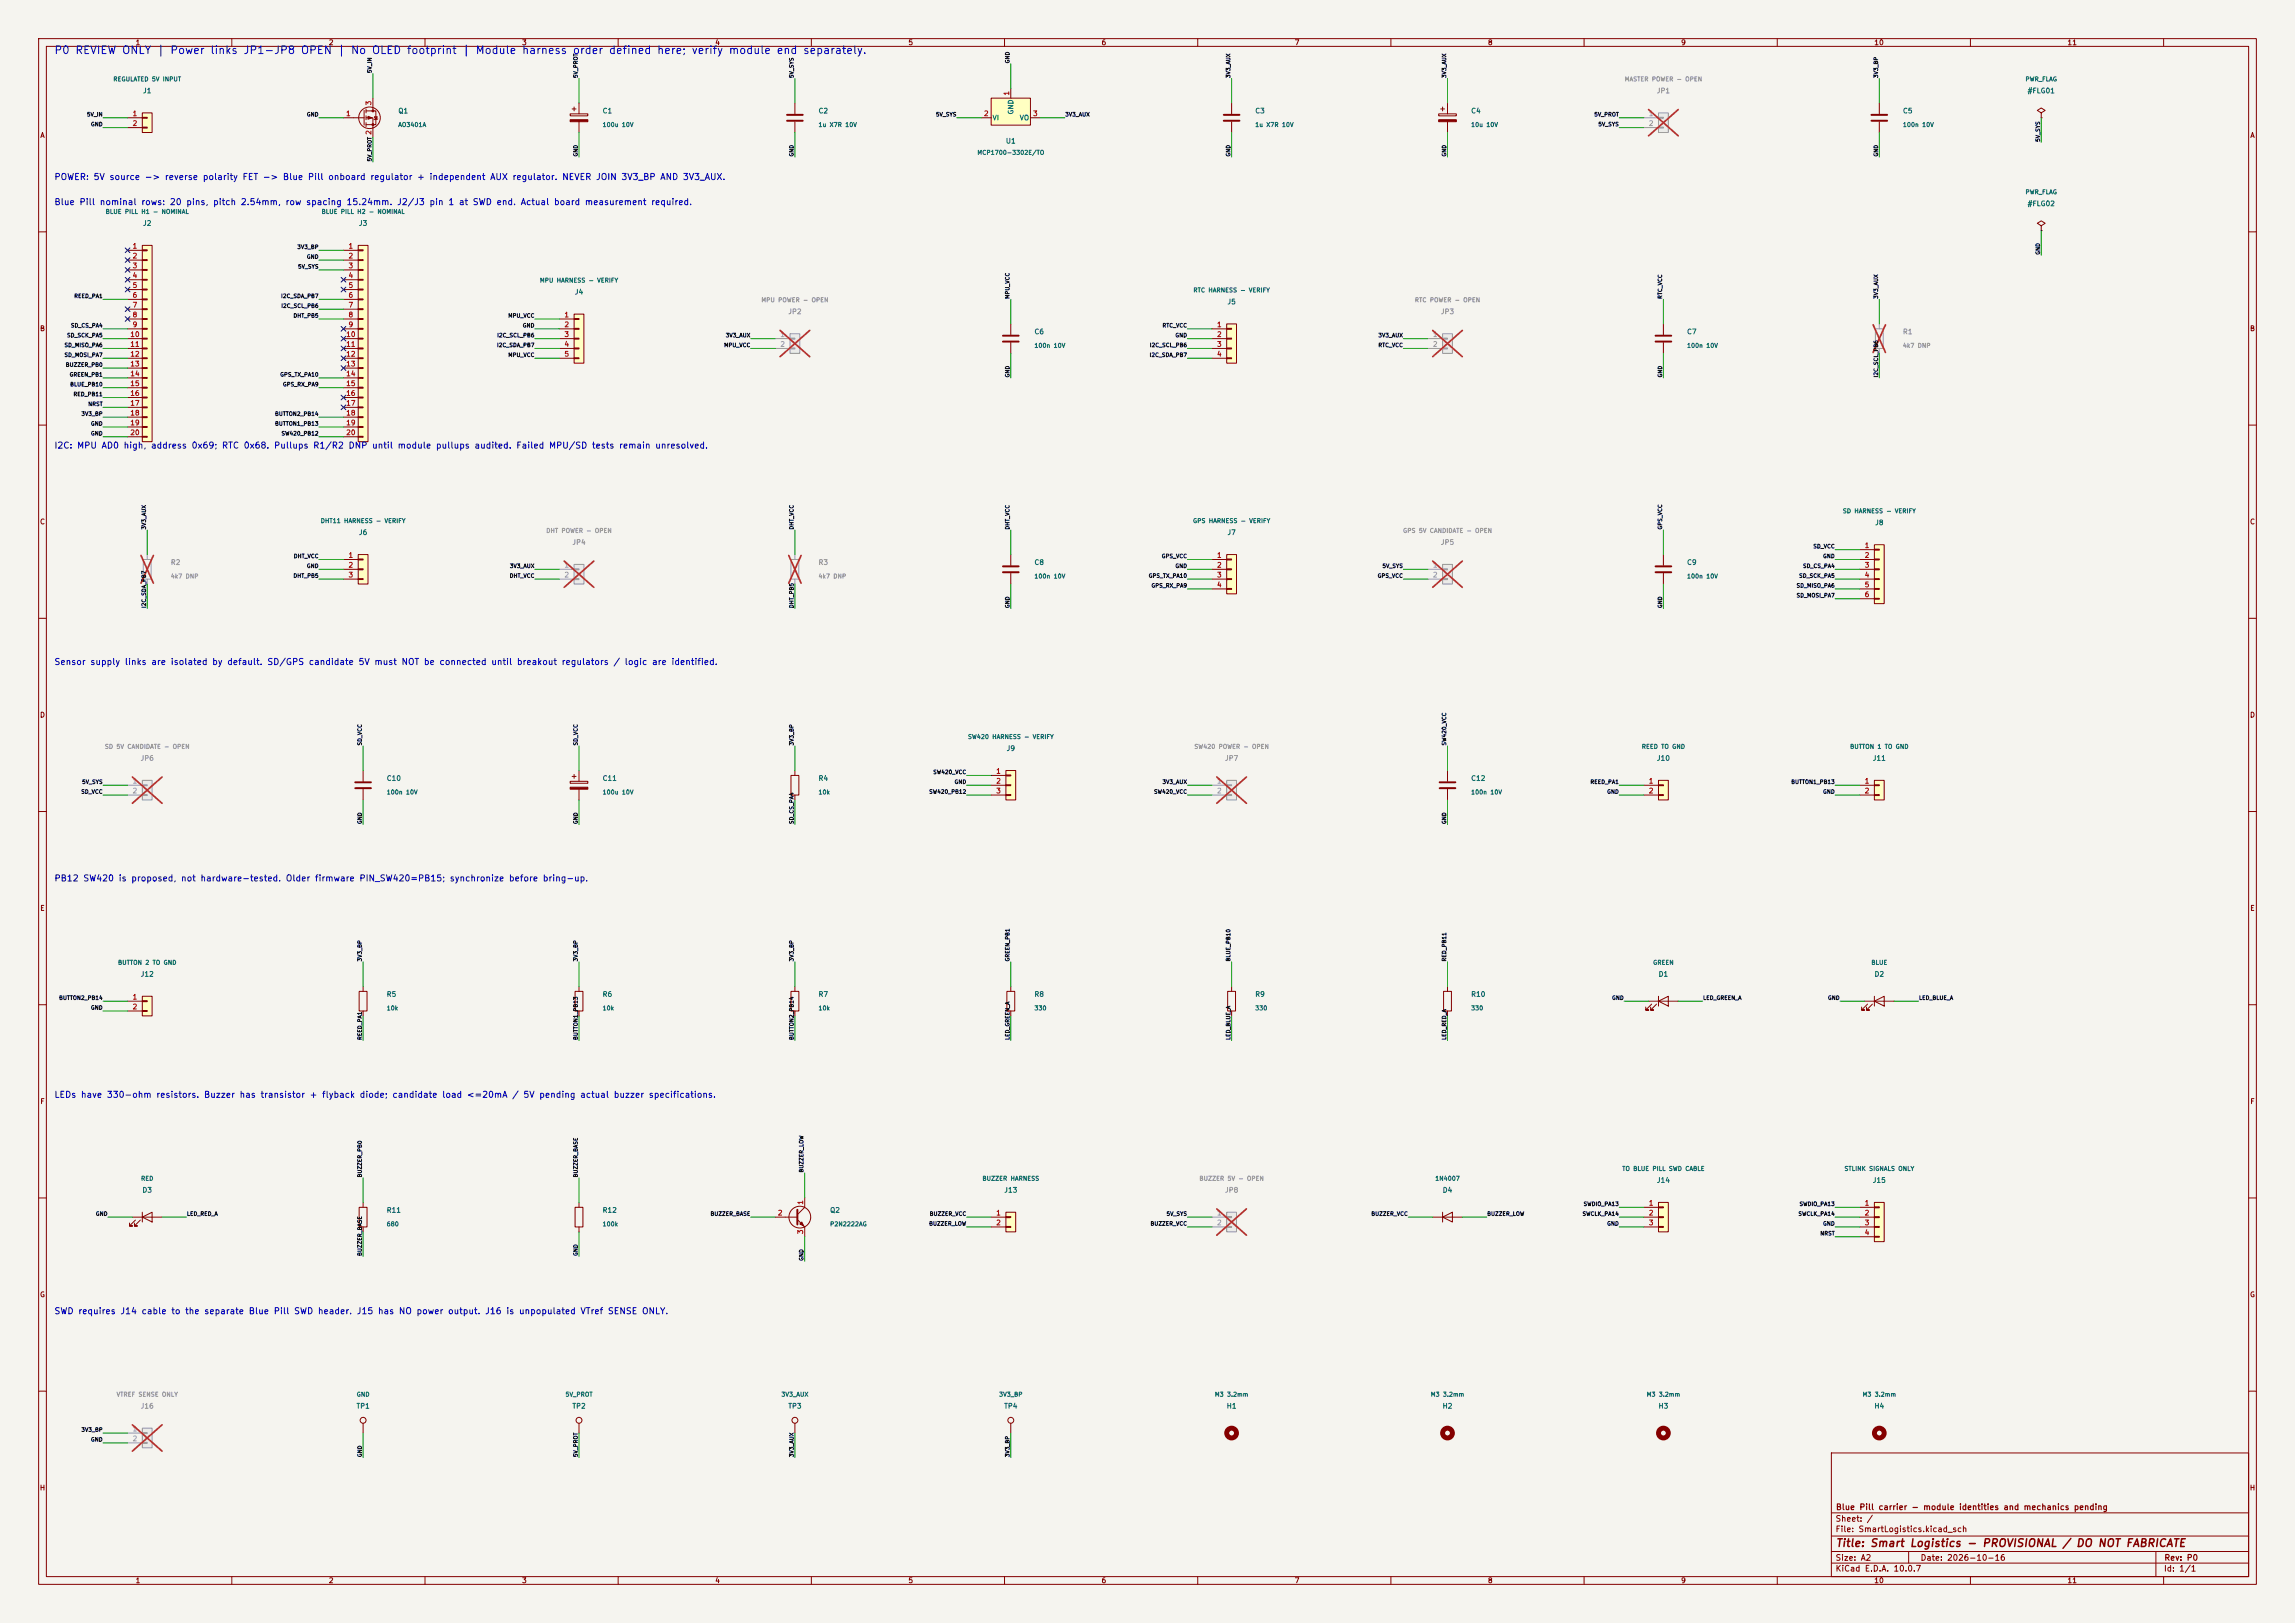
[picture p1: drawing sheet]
<svg xmlns="http://www.w3.org/2000/svg" width="594mm" height="420mm" viewBox="0 0 594 420" stroke-linecap="round" stroke-linejoin="round" font-family="sans-serif">
<defs><g id="words">
<text font-size="2" fill="#0000c2" x="13.9" y="14.5">P0 REVIEW ONLY | Power links JP1-JP8 OPEN | No OLED footprint | Module harness order defined here; verify module end separately.</text>
<text font-size="2" fill="#840000" x="475" y="400.8">Title: Smart Logistics - PROVISIONAL / DO NOT FABRICATE</text>
<g font-size="1.6" fill="#0000c2">
<text x="13.9" y="47">POWER: 5V source -&gt; reverse polarity FET -&gt; Blue Pill onboard regulator + independent AUX regulator. NEVER JOIN 3V3_BP AND 3V3_AUX.</text>
<text x="13.9" y="53.5">Blue Pill nominal rows: 20 pins, pitch 2.54mm, row spacing 15.24mm. J2/J3 pin 1 at SWD end. Actual board measurement required.</text>
<text x="13.9" y="116.5">I2C: MPU AD0 high, address 0x69; RTC 0x68. Pullups R1/R2 DNP until module pullups audited. Failed MPU/SD tests remain unresolved.</text>
<text x="13.9" y="172.5">Sensor supply links are isolated by default. SD/GPS candidate 5V must NOT be connected until breakout regulators / logic are identified.</text>
<text x="13.9" y="228.5">PB12 SW420 is proposed, not hardware-tested. Older firmware PIN_SW420=PB15; synchronize before bring-up.</text>
<text x="13.9" y="284.5">LEDs have 330-ohm resistors. Buzzer has transistor + flyback diode; candidate load &lt;=20mA / 5V pending actual buzzer specifications.</text>
<text x="13.9" y="340.5">SWD requires J14 cable to the separate Blue Pill SWD header. J15 has NO power output. J16 is unpopulated VTref SENSE ONLY.</text>
</g>
<g font-size="1.5" fill="#840000">
<text x="475" y="394.1">Sheet: /</text>
<text x="475.1" y="391.1">Blue Pill carrier - module identities and mechanics pending</text>
<text x="475" y="396.8">File: SmartLogistics.kicad_sch</text>
<text x="475" y="407">KiCad E.D.A. 10.0.7</text>
<text x="475" y="404.2">Size: A2</text>
<text x="497" y="404.2">Date: 2026-10-16</text>
<text x="560" y="407">Id: 1/1</text>
<text x="560.1" y="404.2">Rev: P0</text>
</g>
<g font-size="1.3" fill="#840000">
<text x="35" y="12">1</text>
<text x="85" y="12">2</text>
<text x="135" y="12">3</text>
<text x="185" y="12">4</text>
<text x="235" y="12">5</text>
<text x="285" y="12">6</text>
<text x="335" y="12">7</text>
<text x="385" y="12">8</text>
<text x="435" y="12">9</text>
<text x="485" y="12">10</text>
<text x="535" y="12">11</text>
<text x="10.3" y="36">A</text>
<text x="582.3" y="36">A</text>
<text x="10.2" y="86">B</text>
<text x="582.2" y="86">B</text>
<text x="10.2" y="136">C</text>
<text x="582.2" y="136">C</text>
<text x="10.2" y="186">D</text>
<text x="582.2" y="186">D</text>
<text x="10.3" y="236">E</text>
<text x="582.3" y="236">E</text>
<text x="10.3" y="286">F</text>
<text x="582.3" y="286">F</text>
<text x="10.2" y="336">G</text>
<text x="582.2" y="336">G</text>
<text x="10.2" y="386">H</text>
<text x="582.2" y="386">H</text>
<text x="35" y="410">1</text>
<text x="85" y="410">2</text>
<text x="135" y="410">3</text>
<text x="185" y="410">4</text>
<text x="235" y="410">5</text>
<text x="285" y="410">6</text>
<text x="335" y="410">7</text>
<text x="385" y="410">8</text>
<text x="435" y="410">9</text>
<text x="485" y="410">10</text>
<text x="535" y="410">11</text>
</g>
<g font-size="1.3" fill="#006464">
<text x="36.9" y="24.4">J1</text>
<text x="103" y="29.6">Q1</text>
<text x="155.8" y="29.6">C1</text>
<text x="211.7" y="29.6">C2</text>
<text x="262.6" y="29.8" transform="rotate(-90 262.6 29.8)">GND</text>
<text x="324.8" y="29.6">C3</text>
<text x="380.6" y="29.6">C4</text>
<text x="492.4" y="29.6">C5</text>
<text x="524.7" y="24.4">#FLG01</text>
<text x="256.8" y="31.4">VI</text>
<text x="263.8" y="31.4">VO</text>
<text x="260.2" y="37.4">U1</text>
<text x="524.7" y="53.7">#FLG02</text>
<text x="36.9" y="58.7">J2</text>
<text x="92.8" y="58.7">J3</text>
<text x="148.6" y="76.5">J4</text>
<text x="317.6" y="79.1">J5</text>
<text x="267.6" y="86.8">C6</text>
<text x="436.5" y="86.8">C7</text>
<text x="485.2" y="136.2">J8</text>
<text x="92.8" y="138.7">J6</text>
<text x="317.6" y="138.7">J7</text>
<text x="267.6" y="146.5">C8</text>
<text x="436.5" y="146.5">C9</text>
<text x="260.4" y="194.6">J9</text>
<text x="428.7" y="197.2">J10</text>
<text x="484.6" y="197.2">J11</text>
<text x="100" y="202.4">C10</text>
<text x="155.8" y="202.4">C11</text>
<text x="211.7" y="202.4">R4</text>
<text x="380.6" y="202.4">C12</text>
<text x="36.3" y="253">J12</text>
<text x="429.2" y="253">D1</text>
<text x="485" y="253">D2</text>
<text x="100" y="258.2">R5</text>
<text x="155.8" y="258.2">R6</text>
<text x="211.7" y="258.2">R7</text>
<text x="267.6" y="258.2">R8</text>
<text x="324.8" y="258.2">R9</text>
<text x="380.6" y="258.2">R10</text>
<text x="36.7" y="308.9">D3</text>
<text x="259.8" y="308.9">J13</text>
<text x="373.3" y="308.9">D4</text>
<text x="428.7" y="306.4">J14</text>
<text x="484.6" y="306.4">J15</text>
<text x="100" y="314.1">R11</text>
<text x="155.8" y="314.1">R12</text>
<text x="214.7" y="314.1">Q2</text>
<text x="92.1" y="364.8">TP1</text>
<text x="148" y="364.8">TP2</text>
<text x="203.9" y="364.8">TP3</text>
<text x="259.8" y="364.8">TP4</text>
<text x="317.4" y="364.8">H1</text>
<text x="373.3" y="364.8">H2</text>
<text x="429.1" y="364.8">H3</text>
<text x="485" y="364.8">H4</text>
</g>
<g font-size="1.3" fill="#a90000">
<text x="96.4" y="27.4" transform="rotate(-90 96.4 27.4)">3</text>
<text x="261.5" y="24.9" transform="rotate(-90 261.5 24.9)">1</text>
<text x="34.2" y="30.3">1</text>
<text x="34.2" y="32.9">2</text>
<text x="89.4" y="30.3">1</text>
<text x="96.4" y="35" transform="rotate(-90 96.4 35)">2</text>
<text x="254.5" y="30.3">2</text>
<text x="267.2" y="30.3">3</text>
<text x="34.2" y="64.6">1</text>
<text x="90.1" y="64.6">1</text>
<text x="34.2" y="67.2">2</text>
<text x="34.2" y="69.7">3</text>
<text x="90.1" y="67.2">2</text>
<text x="90.1" y="69.7">3</text>
<text x="34.2" y="72.3">4</text>
<text x="34.2" y="74.8">5</text>
<text x="34.2" y="77.3">6</text>
<text x="90.1" y="72.3">4</text>
<text x="90.1" y="74.8">5</text>
<text x="90.1" y="77.3">6</text>
<text x="34.2" y="79.9">7</text>
<text x="34.2" y="82.4">8</text>
<text x="90.1" y="79.9">7</text>
<text x="90.1" y="82.4">8</text>
<text x="146" y="82.4">1</text>
<text x="33.6" y="87.5">10</text>
<text x="34.2" y="85">9</text>
<text x="89.5" y="87.5">10</text>
<text x="90.1" y="85">9</text>
<text x="146" y="85">2</text>
<text x="146" y="87.5">3</text>
<text x="314.9" y="85">1</text>
<text x="314.9" y="87.5">2</text>
<text x="33.6" y="90">11</text>
<text x="33.6" y="92.6">12</text>
<text x="33.6" y="95.1">13</text>
<text x="89.5" y="90">11</text>
<text x="89.5" y="92.6">12</text>
<text x="89.5" y="95.1">13</text>
<text x="146" y="90">4</text>
<text x="146" y="92.6">5</text>
<text x="314.9" y="90">3</text>
<text x="314.9" y="92.6">4</text>
<text x="33.6" y="97.7">14</text>
<text x="33.6" y="100.2">15</text>
<text x="89.5" y="97.7">14</text>
<text x="89.5" y="100.2">15</text>
<text x="33.6" y="102.7">16</text>
<text x="33.6" y="105.3">17</text>
<text x="33.6" y="107.8">18</text>
<text x="89.5" y="102.7">16</text>
<text x="89.5" y="105.3">17</text>
<text x="89.5" y="107.8">18</text>
<text x="33.6" y="110.4">19</text>
<text x="33.6" y="112.9">20</text>
<text x="89.5" y="110.4">19</text>
<text x="89.5" y="112.9">20</text>
<text x="482.5" y="142.1">1</text>
<text x="90.1" y="144.6">1</text>
<text x="90.1" y="147.2">2</text>
<text x="90.1" y="149.7">3</text>
<text x="314.9" y="144.6">1</text>
<text x="314.9" y="147.2">2</text>
<text x="314.9" y="149.7">3</text>
<text x="482.5" y="144.6">2</text>
<text x="482.5" y="147.2">3</text>
<text x="482.5" y="149.7">4</text>
<text x="314.9" y="152.3">4</text>
<text x="482.5" y="152.3">5</text>
<text x="482.5" y="154.8">6</text>
<text x="257.7" y="200.5">1</text>
<text x="257.7" y="203.1">2</text>
<text x="426.6" y="203.1">1</text>
<text x="482.5" y="203.1">1</text>
<text x="257.7" y="205.6">3</text>
<text x="426.6" y="205.6">2</text>
<text x="482.5" y="205.6">2</text>
<text x="34.2" y="258.9">1</text>
<text x="34.2" y="261.5">2</text>
<text x="208.1" y="311.9" transform="rotate(-90 208.1 311.9)">1</text>
<text x="201.2" y="314.8">2</text>
<text x="257.7" y="314.8">1</text>
<text x="257.7" y="317.4">2</text>
<text x="426.6" y="312.3">1</text>
<text x="426.6" y="314.8">2</text>
<text x="426.6" y="317.4">3</text>
<text x="482.5" y="312.3">1</text>
<text x="482.5" y="314.8">2</text>
<text x="482.5" y="317.4">3</text>
<text x="208.1" y="319.5" transform="rotate(-90 208.1 319.5)">3</text>
<text x="482.5" y="319.9">4</text>
</g>
<g font-size="1.3" fill="#939391">
<text x="428.7" y="24.4">JP1</text>
<text x="203.9" y="81.6">JP2</text>
<text x="372.8" y="81.6">JP3</text>
<text x="492.4" y="86.8">R1</text>
<text x="148" y="141.3">JP4</text>
<text x="372.8" y="141.3">JP5</text>
<text x="44.1" y="146.5">R2</text>
<text x="211.7" y="146.5">R3</text>
<text x="36.2" y="197.2">JP6</text>
<text x="316.9" y="197.2">JP7</text>
<text x="316.9" y="308.9">JP8</text>
<text x="36.3" y="364.8">J16</text>
</g>
<g font-size="1.3" fill="#a5a4a2">
<text x="426.6" y="30.3">1</text>
<text x="426.6" y="32.9">2</text>
<text x="201.8" y="87.5">1</text>
<text x="370.7" y="87.5">1</text>
<text x="201.8" y="90">2</text>
<text x="370.7" y="90">2</text>
<text x="146" y="147.2">1</text>
<text x="146" y="149.7">2</text>
<text x="370.7" y="147.2">1</text>
<text x="370.7" y="149.7">2</text>
<text x="34.2" y="203.1">1</text>
<text x="314.9" y="203.1">1</text>
<text x="34.2" y="205.6">2</text>
<text x="314.9" y="205.6">2</text>
<text x="314.9" y="314.8">1</text>
<text x="314.9" y="317.4">2</text>
<text x="34.2" y="370.7">1</text>
<text x="34.2" y="373.2">2</text>
</g>
<g font-size="1.1" fill="#006464">
<text x="29.2" y="21.3">REGULATED 5V INPUT</text>
<text x="524.1" y="21.3">PWR_FLAG</text>
<text x="103" y="33.1">AO3401A</text>
<text x="155.8" y="33.1">100u 10V</text>
<text x="211.7" y="33.1">1u X7R 10V</text>
<text x="324.8" y="33.1">1u X7R 10V</text>
<text x="380.6" y="33.1">10u 10V</text>
<text x="492.4" y="33.1">100n 10V</text>
<text x="252.8" y="40.3">MCP1700-3302E/TO</text>
<text x="524.1" y="50.5">PWR_FLAG</text>
<text x="27.2" y="55.6">BLUE PILL H1 - NOMINAL</text>
<text x="83.1" y="55.6">BLUE PILL H2 - NOMINAL</text>
<text x="139.6" y="73.4">MPU HARNESS - VERIFY</text>
<text x="308.8" y="75.9">RTC HARNESS - VERIFY</text>
<text x="267.6" y="90.3">100n 10V</text>
<text x="436.5" y="90.3">100n 10V</text>
<text x="82.9" y="135.6">DHT11 HARNESS - VERIFY</text>
<text x="308.7" y="135.6">GPS HARNESS - VERIFY</text>
<text x="476.8" y="133.1">SD HARNESS - VERIFY</text>
<text x="267.6" y="150">100n 10V</text>
<text x="436.5" y="150">100n 10V</text>
<text x="250.4" y="191.5">SW420 HARNESS - VERIFY</text>
<text x="424.8" y="194">REED TO GND</text>
<text x="478.7" y="194">BUTTON 1 TO GND</text>
<text x="100" y="205.8">100n 10V</text>
<text x="155.8" y="205.8">100u 10V</text>
<text x="211.7" y="205.8">10k</text>
<text x="380.6" y="205.8">100n 10V</text>
<text x="30.4" y="249.9">BUTTON 2 TO GND</text>
<text x="427.7" y="249.9">GREEN</text>
<text x="484.2" y="249.9">BLUE</text>
<text x="100" y="261.7">10k</text>
<text x="155.8" y="261.7">10k</text>
<text x="211.7" y="261.7">10k</text>
<text x="267.6" y="261.7">330</text>
<text x="324.8" y="261.7">330</text>
<text x="380.6" y="261.7">330</text>
<text x="36.4" y="305.8">RED</text>
<text x="254.2" y="305.8">BUZZER HARNESS</text>
<text x="371.3" y="305.8">1N4007</text>
<text x="419.8" y="303.3">TO BLUE PILL SWD CABLE</text>
<text x="477.3" y="303.3">STLINK SIGNALS ONLY</text>
<text x="100" y="317.6">680</text>
<text x="155.8" y="317.6">100k</text>
<text x="214.7" y="317.6">P2N2222AG</text>
<text x="92.2" y="361.7">GND</text>
<text x="146.2" y="361.7">5V_PROT</text>
<text x="202.1" y="361.7">3V3_AUX</text>
<text x="258.5" y="361.7">3V3_BP</text>
<text x="314.3" y="361.7">M3 3.2mm</text>
<text x="370.2" y="361.7">M3 3.2mm</text>
<text x="426.1" y="361.7">M3 3.2mm</text>
<text x="482" y="361.7">M3 3.2mm</text>
</g>
<g font-size="1.1" fill="#939391">
<text x="420.4" y="21.3">MASTER POWER - OPEN</text>
<text x="196.9" y="78.5">MPU POWER - OPEN</text>
<text x="366.1" y="78.5">RTC POWER - OPEN</text>
<text x="492.4" y="90.3">4k7 DNP</text>
<text x="141.3" y="138.2">DHT POWER - OPEN</text>
<text x="363" y="138.2">GPS 5V CANDIDATE - OPEN</text>
<text x="44.1" y="150">4k7 DNP</text>
<text x="211.7" y="150">4k7 DNP</text>
<text x="27" y="194">SD 5V CANDIDATE - OPEN</text>
<text x="309" y="194">SW420 POWER - OPEN</text>
<text x="310.3" y="305.8">BUZZER 5V - OPEN</text>
<text x="30.1" y="361.7">VTREF SENSE ONLY</text>
</g>
<g font-size="1" fill="#0f0f0f">
<text x="261.5" y="16.5" transform="rotate(-90 261.5 16.5)">GND</text>
<text x="96.4" y="19" transform="rotate(-90 96.4 19)">5V_IN</text>
<text x="149.8" y="20.3" transform="rotate(-90 149.8 20.3)">5V_PROT</text>
<text x="205.6" y="20.3" transform="rotate(-90 205.6 20.3)">5V_SYS</text>
<text x="318.7" y="20.3" transform="rotate(-90 318.7 20.3)">3V3_AUX</text>
<text x="374.5" y="20.3" transform="rotate(-90 374.5 20.3)">3V3_AUX</text>
<text x="486.3" y="20.3" transform="rotate(-90 486.3 20.3)">3V3_BP</text>
<text x="22.4" y="30.4">5V_IN</text>
<text x="23.4" y="32.9">GND</text>
<text x="79.3" y="30.4">GND</text>
<text x="242.1" y="30.4">5V_SYS</text>
<text x="275.6" y="30.4">3V3_AUX</text>
<text x="412.5" y="30.4">5V_PROT</text>
<text x="413.6" y="32.9">5V_SYS</text>
<text x="96.4" y="41.9" transform="rotate(-90 96.4 41.9)">5V_PROT</text>
<text x="149.8" y="40.6" transform="rotate(-90 149.8 40.6)">GND</text>
<text x="205.6" y="40.6" transform="rotate(-90 205.6 40.6)">GND</text>
<text x="318.7" y="40.6" transform="rotate(-90 318.7 40.6)">GND</text>
<text x="374.5" y="40.6" transform="rotate(-90 374.5 40.6)">GND</text>
<text x="486.3" y="40.6" transform="rotate(-90 486.3 40.6)">GND</text>
<text x="528.2" y="36.8" transform="rotate(-90 528.2 36.8)">5V_SYS</text>
<text x="76.8" y="64.7">3V3_BP</text>
<text x="77" y="69.7">5V_SYS</text>
<text x="79.3" y="67.2">GND</text>
<text x="528.2" y="66" transform="rotate(-90 528.2 66)">GND</text>
<text x="19.1" y="77.4">REED_PA1</text>
<text x="72.6" y="77.4">I2C_SDA_PB7</text>
<text x="261.5" y="77.5" transform="rotate(-90 261.5 77.5)">MPU_VCC</text>
<text x="430.4" y="77.5" transform="rotate(-90 430.4 77.5)">RTC_VCC</text>
<text x="486.3" y="77.5" transform="rotate(-90 486.3 77.5)">3V3_AUX</text>
<text x="72.7" y="79.9">I2C_SCL_PB6</text>
<text x="75.8" y="82.4">DHT_PB5</text>
<text x="131.4" y="82.4">MPU_VCC</text>
<text x="17.2" y="87.5">SD_SCK_PA5</text>
<text x="18.2" y="85">SD_CS_PA4</text>
<text x="128.6" y="87.5">I2C_SCL_PB6</text>
<text x="135.2" y="85">GND</text>
<text x="187.7" y="87.5">3V3_AUX</text>
<text x="300.8" y="85">RTC_VCC</text>
<text x="304.1" y="87.5">GND</text>
<text x="356.6" y="87.5">3V3_AUX</text>
<text x="16.6" y="90.1">SD_MISO_PA6</text>
<text x="16.6" y="92.6">SD_MOSI_PA7</text>
<text x="16.9" y="95.1">BUZZER_PB0</text>
<text x="128.5" y="90.1">I2C_SDA_PB7</text>
<text x="131.4" y="92.6">MPU_VCC</text>
<text x="187.3" y="90.1">MPU_VCC</text>
<text x="297.4" y="92.6">I2C_SDA_PB7</text>
<text x="297.5" y="90.1">I2C_SCL_PB6</text>
<text x="356.6" y="90.1">RTC_VCC</text>
<text x="17.9" y="97.7">GREEN_PB1</text>
<text x="18" y="100.2">BLUE_PB10</text>
<text x="72.4" y="97.7">GPS_TX_PA10</text>
<text x="73.1" y="100.2">GPS_RX_PA9</text>
<text x="261.5" y="97.8" transform="rotate(-90 261.5 97.8)">GND</text>
<text x="430.4" y="97.8" transform="rotate(-90 430.4 97.8)">GND</text>
<text x="486.3" y="97.8" transform="rotate(-90 486.3 97.8)">I2C_SCL_PB6</text>
<text x="18.9" y="102.8">RED_PB11</text>
<text x="20.9" y="107.8">3V3_BP</text>
<text x="22.7" y="105.3">NRST</text>
<text x="71.1" y="107.8">BUTTON2_PB14</text>
<text x="23.4" y="110.4">GND</text>
<text x="23.4" y="112.9">GND</text>
<text x="71.1" y="110.4">BUTTON1_PB13</text>
<text x="72.7" y="112.9">SW420_PB12</text>
<text x="38" y="137.2" transform="rotate(-90 38 137.2)">3V3_AUX</text>
<text x="205.6" y="137.2" transform="rotate(-90 205.6 137.2)">DHT_VCC</text>
<text x="261.5" y="137.2" transform="rotate(-90 261.5 137.2)">DHT_VCC</text>
<text x="430.4" y="137.2" transform="rotate(-90 430.4 137.2)">GPS_VCC</text>
<text x="469.2" y="142.1">SD_VCC</text>
<text x="75.8" y="149.8">DHT_PB5</text>
<text x="75.9" y="144.7">DHT_VCC</text>
<text x="79.3" y="147.2">GND</text>
<text x="131.8" y="149.8">DHT_VCC</text>
<text x="131.8" y="147.2">3V3_AUX</text>
<text x="297.2" y="149.8">GPS_TX_PA10</text>
<text x="300.6" y="144.7">GPS_VCC</text>
<text x="304.1" y="147.2">GND</text>
<text x="356.4" y="149.8">GPS_VCC</text>
<text x="357.7" y="147.2">5V_SYS</text>
<text x="465.5" y="149.8">SD_SCK_PA5</text>
<text x="466.5" y="147.2">SD_CS_PA4</text>
<text x="471.7" y="144.7">GND</text>
<text x="297.9" y="152.3">GPS_RX_PA9</text>
<text x="464.9" y="154.8">SD_MOSI_PA7</text>
<text x="464.9" y="152.3">SD_MISO_PA6</text>
<text x="38" y="157.5" transform="rotate(-90 38 157.5)">I2C_SDA_PB7</text>
<text x="205.6" y="157.5" transform="rotate(-90 205.6 157.5)">DHT_PB5</text>
<text x="261.5" y="157.5" transform="rotate(-90 261.5 157.5)">GND</text>
<text x="430.4" y="157.5" transform="rotate(-90 430.4 157.5)">GND</text>
<text x="93.9" y="193" transform="rotate(-90 93.9 193)">SD_VCC</text>
<text x="149.8" y="193" transform="rotate(-90 149.8 193)">SD_VCC</text>
<text x="205.6" y="193" transform="rotate(-90 205.6 193)">3V3_BP</text>
<text x="374.5" y="193" transform="rotate(-90 374.5 193)">SW420_VCC</text>
<text x="21.1" y="203.1">5V_SYS</text>
<text x="241.4" y="200.6">SW420_VCC</text>
<text x="246.9" y="203.1">GND</text>
<text x="300.8" y="203.1">3V3_AUX</text>
<text x="411.5" y="203.1">REED_PA1</text>
<text x="463.5" y="203.1">BUTTON1_PB13</text>
<text x="20.9" y="205.6">SD_VCC</text>
<text x="240.4" y="205.6">SW420_PB12</text>
<text x="298.6" y="205.6">SW420_VCC</text>
<text x="415.9" y="205.6">GND</text>
<text x="471.7" y="205.6">GND</text>
<text x="93.9" y="213.4" transform="rotate(-90 93.9 213.4)">GND</text>
<text x="149.8" y="213.4" transform="rotate(-90 149.8 213.4)">GND</text>
<text x="205.6" y="213.4" transform="rotate(-90 205.6 213.4)">SD_CS_PA4</text>
<text x="374.5" y="213.4" transform="rotate(-90 374.5 213.4)">GND</text>
<text x="93.9" y="248.9" transform="rotate(-90 93.9 248.9)">3V3_BP</text>
<text x="149.8" y="248.9" transform="rotate(-90 149.8 248.9)">3V3_BP</text>
<text x="205.6" y="248.9" transform="rotate(-90 205.6 248.9)">3V3_BP</text>
<text x="261.5" y="248.9" transform="rotate(-90 261.5 248.9)">GREEN_PB1</text>
<text x="318.7" y="248.9" transform="rotate(-90 318.7 248.9)">BLUE_PB10</text>
<text x="374.5" y="248.9" transform="rotate(-90 374.5 248.9)">RED_PB11</text>
<text x="15.2" y="259">BUTTON2_PB14</text>
<text x="23.4" y="261.5">GND</text>
<text x="417.1" y="259">GND</text>
<text x="440.7" y="259">LED_GREEN_A</text>
<text x="473" y="259">GND</text>
<text x="496.6" y="259">LED_BLUE_A</text>
<text x="93.9" y="269.2" transform="rotate(-90 93.9 269.2)">REED_PA1</text>
<text x="149.8" y="269.2" transform="rotate(-90 149.8 269.2)">BUTTON1_PB13</text>
<text x="205.6" y="269.2" transform="rotate(-90 205.6 269.2)">BUTTON2_PB14</text>
<text x="261.5" y="269.2" transform="rotate(-90 261.5 269.2)">LED_GREEN_A</text>
<text x="318.7" y="269.2" transform="rotate(-90 318.7 269.2)">LED_BLUE_A</text>
<text x="374.5" y="269.2" transform="rotate(-90 374.5 269.2)">LED_RED_A</text>
<text x="93.9" y="304.8" transform="rotate(-90 93.9 304.8)">BUZZER_PB0</text>
<text x="149.8" y="304.8" transform="rotate(-90 149.8 304.8)">BUZZER_BASE</text>
<text x="208.2" y="303.5" transform="rotate(-90 208.2 303.5)">BUZZER_LOW</text>
<text x="24.7" y="314.9">GND</text>
<text x="48.3" y="314.9">LED_RED_A</text>
<text x="183.8" y="314.9">BUZZER_BASE</text>
<text x="240.4" y="317.4">BUZZER_LOW</text>
<text x="240.5" y="314.9">BUZZER_VCC</text>
<text x="297.7" y="317.4">BUZZER_VCC</text>
<text x="301.8" y="314.9">5V_SYS</text>
<text x="354.8" y="314.9">BUZZER_VCC</text>
<text x="384.8" y="314.9">BUZZER_LOW</text>
<text x="409.5" y="314.9">SWCLK_PA14</text>
<text x="409.8" y="312.3">SWDIO_PA13</text>
<text x="415.9" y="317.4">GND</text>
<text x="465.4" y="314.9">SWCLK_PA14</text>
<text x="465.6" y="312.3">SWDIO_PA13</text>
<text x="471.7" y="317.4">GND</text>
<text x="471" y="319.9">NRST</text>
<text x="93.9" y="325.1" transform="rotate(-90 93.9 325.1)">BUZZER_BASE</text>
<text x="149.8" y="325.1" transform="rotate(-90 149.8 325.1)">GND</text>
<text x="208.2" y="326.4" transform="rotate(-90 208.2 326.4)">GND</text>
<text x="20.9" y="370.7">3V3_BP</text>
<text x="23.4" y="373.3">GND</text>
<text x="93.9" y="377.2" transform="rotate(-90 93.9 377.2)">GND</text>
<text x="149.8" y="377.2" transform="rotate(-90 149.8 377.2)">5V_PROT</text>
<text x="205.6" y="377.2" transform="rotate(-90 205.6 377.2)">3V3_AUX</text>
<text x="261.5" y="377.2" transform="rotate(-90 261.5 377.2)">3V3_BP</text>
</g>
</g></defs>
<path d="M0 0h594v420h-594z" fill="#f5f4ef" stroke="#f5f4ef" stroke-width=".26"/>
<g fill="none" stroke="#840000" stroke-width=".26">
<path d="M10 10h574v400h-574zM12 12h570v396h-570zM60 10v2M110 10v2M160 10v2M210 10v2M260 10v2M310 10v2M360 10v2M410 10v2M460 10v2M510 10v2"/>
<path d="M560 10v2M10 60h2M582 60h2M10 110h2M582 110h2M10 160h2M582 160h2M10 210h2M582 210h2M204.7 256.5h2.1v5.1h-2.1zM205.7 255.3v1.2M10 260h2"/>
<path d="M205.7 261.6v1.3M582 260h2M10 310h2M200.7 315h5.7M206.4 315.6l1.9 1.9v2.5M208.3 309.9v2.5l-1.9 1.9M582 310h2M10 360h2M474 376h108v32h-108zM582 360h2M474 397.5h108M474 391.5h108"/>
<path d="M60 408v2M110 408v2M160 408v2M210 408v2M260 408v2M310 408v2M360 408v2M410 408v2M460 408v2M474 404.5h108M474 401.5h108M494 401.5v3"/>
<path d="M510 408v2M558 401.5v6.5M560 408v2"/>
<circle cx="207" cy="315" r="2.82"/>
</g>
<path d="M204.7 144.8h2.1v5.1h-2.1zM205.7 143.5v1.3M205.7 149.9v1.2" fill="none" stroke="#9c9b98" stroke-width=".26"/>
<path d="M204.1 143.7l3.2 7.2M207.3 143.7l-3.2 7.2" fill="none" stroke="#e12e31" stroke-width=".46"/>
<path d="M206.4 313.1v3.8" fill="none" stroke="#840000" stroke-width=".51"/>
<path d="M207 316.7l.5-.5 .5 1z" fill="#840000" stroke="#840000" stroke-width=".26"/>
<path d="M36.8 63.5h2.6v50.8h-2.6z" fill="#ffffc2"/>
<g fill="none" stroke="#840000" stroke-width=".26">
<path d="M33 64.8h3.8M33 67.3h3.8M33 69.9h3.8M33 72.4h3.8M33 74.9h3.8M33 77.5h3.8M36.8 63.5h2.6v50.8h-2.6zM36.8 64.6h1.3v.3h-1.3zM36.8 67.2h1.3v.2h-1.3zM36.8 69.7h1.3v.3h-1.3zM36.8 72.3h1.3v.2h-1.3zM36.8 74.8h1.3v.3h-1.3z"/>
<path d="M36.8 77.3h1.3v.3h-1.3zM36.8 79.9h1.3v.2h-1.3zM33 80h3.8M33 82.6h3.8M33 85.1h3.8M33 87.6h3.8M33 90.2h3.8M33 92.7h3.8M33 95.3h3.8M33 97.8h3.8M36.8 82.4h1.3v.3h-1.3zM36.8 85h1.3v.2h-1.3z"/>
<path d="M36.8 87.5h1.3v.3h-1.3zM36.8 90h1.3v.3h-1.3zM36.8 92.6h1.3v.2h-1.3zM36.8 95.1h1.3v.3h-1.3zM36.8 97.7h1.3v.2h-1.3zM33 100.3h3.8M33 102.9h3.8M33 105.4h3.8M33 108h3.8M33 110.5h3.8M33 113h3.8M36.8 100.2h1.3v.3h-1.3z"/>
<path d="M36.8 102.7h1.3v.3h-1.3zM36.8 105.3h1.3v.2h-1.3zM36.8 107.8h1.3v.3h-1.3zM36.8 110.4h1.3v.2h-1.3zM36.8 112.9h1.3v.3h-1.3z"/>
</g>
<path d="M37.1 144.8h2v5.1h-2zM38.1 143.5v1.3M38.1 149.9v1.2" fill="none" stroke="#9c9b98" stroke-width=".26"/>
<path d="M36.5 143.7l3.2 7.2M39.7 143.7l-3.2 7.2" fill="none" stroke="#e12e31" stroke-width=".46"/>
<path d="M36.8 201.9h2.6v5.1h-2.6z" fill="#ebeae8"/>
<path d="M33 203.2h3.8M33 205.7h3.8M36.8 201.9h2.6v5.1h-2.6zM36.8 203.1h1.3v.2h-1.3zM36.8 205.6h1.3v.3h-1.3z" fill="none" stroke="#9c9b98" stroke-width=".26"/>
<path d="M34.3 201.1l7.6 6.8M41.9 201.1l-7.6 6.8" fill="none" stroke="#e12e31" stroke-width=".46"/>
<path d="M205.7 199.4v1.3M204.7 200.7h2.1v5h-2.1zM205.7 205.7v1.3M260.6 256.5h2v5.1h-2zM261.6 255.3v1.2M261.6 261.6v1.3" fill="none" stroke="#840000" stroke-width=".26"/>
<path d="M148.6 146.1h2.5v5h-2.5z" fill="#ebeae8"/>
<path d="M144.8 147.3h3.8M144.8 149.9h3.8M148.6 146.1h2.5v5h-2.5zM148.6 147.2h1.3v.2h-1.3zM148.6 149.7h1.3v.3h-1.3z" fill="none" stroke="#9c9b98" stroke-width=".26"/>
<path d="M146 145.2l7.7 6.8M153.7 145.2l-7.7 6.8" fill="none" stroke="#e12e31" stroke-width=".46"/>
<path d="M91.9 202.4h4.1M91.9 204h4.1" fill="none" stroke="#840000" stroke-width=".51"/>
<g fill="none" stroke="#840000" stroke-width=".26">
<path d="M94 199.4v2.8M94 204.2v2.8M93 256.5h2v5.1h-2zM94 255.3v1.2M148.8 256.5h2.1v5.1h-2.1zM149.9 255.3v1.2M94 261.6v1.3M149.9 261.6v1.3M94 368.3v2.5"/>
<circle cx="94" cy="367.5" r=".76"/>
</g>
<path d="M204.5 86.4h2.5v5h-2.5z" fill="#ebeae8"/>
<path d="M200.7 87.6h3.8M200.7 90.2h3.8M204.5 86.4h2.5v5h-2.5zM204.5 87.5h1.2v.3h-1.2zM204.5 90h1.2v.3h-1.2z" fill="none" stroke="#9c9b98" stroke-width=".26"/>
<path d="M201.9 85.5l7.7 6.8M209.6 85.5l-7.7 6.8" fill="none" stroke="#e12e31" stroke-width=".46"/>
<path d="M259.6 146.6h4.1M259.6 148.1h4.1" fill="none" stroke="#840000" stroke-width=".51"/>
<path d="M261.6 143.5v2.8M261.6 148.3v2.8" fill="none" stroke="#840000" stroke-width=".26"/>
<path d="M260.3 199.4h2.6v7.6h-2.6z" fill="#ffffc2"/>
<path d="M260.3 199.4h2.6v7.6h-2.6zM256.5 200.7h3.8M256.5 203.2h3.8M256.5 205.7h3.8M260.3 200.5h1.3v.3h-1.3zM260.3 203.1h1.3v.2h-1.3zM260.3 205.6h1.3v.3h-1.3z" fill="none" stroke="#840000" stroke-width=".26"/>
<path d="M256.5 25.4h10.2v7h-10.2z" fill="#ffffc2"/>
<g fill="none" stroke="#840000" stroke-width=".26">
<path d="M254 30.5h2.5M256.5 25.4h10.2v7h-10.2zM261.6 22.9v2.5M266.7 30.5h2.5M93 312.4h2v5.1h-2zM94 311.2v1.2M94 317.5v1.3M149.9 368.3v2.5"/>
<circle cx="149.9" cy="367.5" r=".76"/>
</g>
<path d="M36.8 369.6h2.6v5.1h-2.6z" fill="#ebeae8"/>
<path d="M33 370.8h3.8M33 373.4h3.8M36.8 369.6h2.6v5.1h-2.6zM36.8 370.7h1.3v.3h-1.3zM36.8 373.3h1.3v.2h-1.3z" fill="none" stroke="#9c9b98" stroke-width=".26"/>
<path d="M34.3 368.7l7.6 6.8M41.9 368.7l-7.6 6.8" fill="none" stroke="#e12e31" stroke-width=".46"/>
<path d="M259.6 86.9h4.1M259.6 88.4h4.1" fill="none" stroke="#840000" stroke-width=".51"/>
<g fill="none" stroke="#840000" stroke-width=".26">
<path d="M147.6 29.5h4.5v.5h-4.5zM148.1 28.2h1M148.6 27.7v1M149.9 26.7v2.8M149.9 31.5v2.8M261.6 83.8v2.8M261.6 88.6v2.8M149.9 199.4v2.8M147.6 202.2h4.5v.5h-4.5zM148.1 200.9h1M148.6 200.4v1M149.9 204.2v2.8"/>
<path d="M34.3 315h7.6M35.1 315.7l-1.6 1.5h.8h-.8v-.7M36.3 315.7l-1.5 1.5h.8h-.8v-.7M36.8 315l2.6-1.3v2.5zM36.8 313.7v2.5M148.8 312.4h2.1v5.1h-2.1zM149.9 311.2v1.2M149.9 317.5v1.3"/>
</g>
<g fill="#840000" stroke="#840000" stroke-width=".26">
<path d="M147.6 31h4.5v.5h-4.5z"/>
<path d="M147.6 203.7h4.5v.5h-4.5z"/>
</g>
<path d="M92.7 63.5h2.5v50.8h-2.5z" fill="#ffffc2"/>
<g fill="none" stroke="#840000" stroke-width=".26">
<path d="M88.9 30.5h5.3M94.2 28.6v3.8M94.7 28.7h2.6v3.6h-2.6M94.7 30.5h1.8v5.1M94.7 28.2v1M94.7 30v1M94.7 31.8v1M96.5 25.4v3.3M96.9 30.2h.8l-.4 .7zM97.8 30.7l-1 .3M88.9 64.8h3.8M88.9 67.3h3.8"/>
<path d="M88.9 69.9h3.8M88.9 72.4h3.8M88.9 74.9h3.8M88.9 77.5h3.8M92.7 63.5h2.5v50.8h-2.5zM92.7 64.6h1.3v.3h-1.3zM92.7 67.2h1.3v.2h-1.3zM92.7 69.7h1.3v.3h-1.3zM92.7 72.3h1.3v.2h-1.3zM92.7 74.8h1.3v.3h-1.3zM92.7 77.3h1.3v.3h-1.3zM92.7 79.9h1.3v.2h-1.3z"/>
<path d="M88.9 80h3.8M88.9 82.6h3.8M88.9 85.1h3.8M88.9 87.6h3.8M88.9 90.2h3.8M88.9 92.7h3.8M88.9 95.3h3.8M88.9 97.8h3.8M92.7 82.4h1.3v.3h-1.3zM92.7 85h1.3v.2h-1.3zM92.7 87.5h1.3v.3h-1.3zM92.7 90h1.3v.3h-1.3z"/>
<path d="M92.7 92.6h1.3v.2h-1.3zM92.7 95.1h1.3v.3h-1.3zM92.7 97.7h1.3v.2h-1.3zM88.9 100.3h3.8M88.9 102.9h3.8M88.9 105.4h3.8M88.9 108h3.8M88.9 110.5h3.8M88.9 113h3.8M92.7 100.2h1.3v.3h-1.3zM92.7 102.7h1.3v.3h-1.3zM92.7 105.3h1.3v.2h-1.3z"/>
<path d="M92.7 107.8h1.3v.3h-1.3zM92.7 110.4h1.3v.2h-1.3zM92.7 112.9h1.3v.3h-1.3z"/>
<circle cx="95.6" cy="30.5" r="2.79"/>
</g>
<g fill="#840000" stroke="#840000" stroke-width=".26">
<path d="M95.2 30.1l1.1 .4-1.1 .4z"/>
<circle cx="96.5" cy="28.7" r=".25"/>
<circle cx="96.5" cy="32.3" r=".25"/>
</g>
<path d="M317.5 83.8h2.5v10.2h-2.5z" fill="#ffffc2"/>
<g fill="none" stroke="#840000" stroke-width=".26">
<path d="M313.7 85.1h3.8M313.7 87.6h3.8M313.7 90.2h3.8M313.7 92.7h3.8M317.5 83.8h2.5v10.2h-2.5zM317.5 85h1.3v.2h-1.3zM317.5 87.5h1.3v.3h-1.3zM317.5 90h1.3v.3h-1.3zM317.5 92.6h1.3v.2h-1.3zM205.7 368.3v2.5M261.6 368.3v2.5"/>
<circle cx="205.7" cy="367.5" r=".76"/>
<circle cx="261.6" cy="367.5" r=".76"/>
</g>
<path d="M36.8 257.8h2.6v5.1h-2.6z" fill="#ffffc2"/>
<path d="M33 259.1h3.8M36.8 257.8h2.6v5.1h-2.6zM36.8 259h1.3v.2h-1.3zM33 261.6h3.8M36.8 261.5h1.3v.2h-1.3z" fill="none" stroke="#840000" stroke-width=".26"/>
<path d="M260.3 313.7h2.6v5.1h-2.6z" fill="#ffffc2"/>
<path d="M256.5 315h3.8M256.5 317.5h3.8M260.3 313.7h2.6v5.1h-2.6zM260.3 314.8h1.3v.3h-1.3zM260.3 317.4h1.3v.2h-1.3z" fill="none" stroke="#840000" stroke-width=".26"/>
<path d="M148.6 81.3h2.5v12.7h-2.5z" fill="#ffffc2"/>
<g fill="none" stroke="#840000" stroke-width=".26">
<path d="M205.7 26.7v2.8M205.7 31.5v2.8M144.8 82.6h3.8M144.8 85.1h3.8M144.8 87.6h3.8M144.8 90.2h3.8M144.8 92.7h3.8M148.6 81.3h2.5v12.7h-2.5zM148.6 82.4h1.3v.3h-1.3zM148.6 85h1.3v.2h-1.3zM148.6 87.5h1.3v.3h-1.3zM148.6 90h1.3v.3h-1.3z"/>
<path d="M148.6 92.6h1.3v.2h-1.3z"/>
</g>
<path d="M203.7 29.7h4.1M203.7 31.2h4.1" fill="none" stroke="#840000" stroke-width=".51"/>
<path d="M36.8 29.2h2.6v5.1h-2.6z" fill="#ffffc2"/>
<path d="M33 30.5h3.8M33 33h3.8M36.8 29.2h2.6v5.1h-2.6zM36.8 30.4h1.3v.2h-1.3zM36.8 32.9h1.3v.2h-1.3z" fill="none" stroke="#840000" stroke-width=".26"/>
<path d="M92.7 143.5h2.5v7.6h-2.5z" fill="#ffffc2"/>
<g fill="none" stroke="#840000" stroke-width=".26">
<path d="M318.8 26.7v2.8M318.8 31.5v2.8M372.4 29.5h4.5v.5h-4.5zM372.9 28.2h1M373.4 27.7v1M374.6 26.7v2.8M374.6 31.5v2.8M88.9 144.8h3.8M88.9 147.3h3.8M88.9 149.9h3.8M92.7 143.5h2.5v7.6h-2.5zM92.7 144.7h1.3v.2h-1.3z"/>
<path d="M92.7 147.2h1.3v.2h-1.3zM92.7 149.7h1.3v.3h-1.3z"/>
</g>
<path d="M316.7 29.7h4.1M316.7 31.2h4.1" fill="none" stroke="#840000" stroke-width=".51"/>
<path d="M372.4 31h4.5v.5h-4.5z" fill="#840000" stroke="#840000" stroke-width=".26"/>
<path d="M373.4 86.4h2.5v5h-2.5z" fill="#ebeae8"/>
<path d="M369.6 87.6h3.8M369.6 90.2h3.8M373.4 86.4h2.5v5h-2.5zM373.4 87.5h1.2v.3h-1.2zM373.4 90h1.2v.3h-1.2z" fill="none" stroke="#9c9b98" stroke-width=".26"/>
<path d="M370.8 85.5l7.7 6.8M378.5 85.5l-7.7 6.8" fill="none" stroke="#e12e31" stroke-width=".46"/>
<path d="M429.3 29.2h2.5v5.1h-2.5z" fill="#ebeae8"/>
<path d="M425.4 30.5h3.9M425.4 33h3.9M429.3 29.2h2.5v5.1h-2.5zM429.3 30.4h1.2v.2h-1.2zM429.3 32.9h1.2v.2h-1.2zM485.4 85.1h2v5.1h-2zM486.4 83.8v1.3M486.4 90.2v1.2" fill="none" stroke="#9c9b98" stroke-width=".26"/>
<path d="M426.7 28.4l7.7 6.7M434.4 28.4l-7.7 6.7M484.8 84l3.2 7.2M488 84l-3.2 7.2" fill="none" stroke="#e12e31" stroke-width=".46"/>
<path d="M428.5 86.9h4.1M428.5 88.4h4.1M428.5 146.6h4.1M428.5 148.1h4.1" fill="none" stroke="#840000" stroke-width=".51"/>
<path d="M430.5 83.8v2.8M430.5 88.6v2.8M430.5 143.5v2.8M430.5 148.3v2.8" fill="none" stroke="#840000" stroke-width=".26"/>
<circle cx="486.4" cy="370.8" r="1.27" fill="none" stroke="#840000" stroke-width="1.3"/>
<path d="M485.1 141h2.6v15.2h-2.6z" fill="#ffffc2"/>
<g fill="none" stroke="#840000" stroke-width=".26">
<path d="M486.4 26.7v2.8M486.4 31.5v2.8M528.3 29.2l1-.6-1-.7-1 .7 1 .6v1.3M528.3 30.5h.1M528.3 58.4l1-.6-1-.6-1 .6 1 .6v1.3M528.3 59.7h.1M481.3 142.2h3.8M481.3 144.8h3.8M481.3 147.3h3.8M481.3 149.9h3.8M481.3 152.4h3.8M481.3 154.9h3.8"/>
<path d="M485.1 141h2.6v15.2h-2.6zM485.1 142.1h1.3v.3h-1.3zM485.1 144.7h1.3v.2h-1.3zM485.1 147.2h1.3v.2h-1.3zM485.1 149.7h1.3v.3h-1.3zM485.1 152.3h1.3v.2h-1.3zM485.1 154.8h1.3v.3h-1.3z"/>
</g>
<circle cx="430.5" cy="370.8" r="1.27" fill="none" stroke="#840000" stroke-width="1.3"/>
<path d="M484.4 29.7h4M484.4 31.2h4" fill="none" stroke="#840000" stroke-width=".51"/>
<path d="M317.5 143.5h2.5v10.2h-2.5z" fill="#ffffc2"/>
<path d="M313.7 144.8h3.8M313.7 147.3h3.8M313.7 149.9h3.8M313.7 152.4h3.8M317.5 143.5h2.5v10.2h-2.5zM317.5 144.7h1.3v.2h-1.3zM317.5 147.2h1.3v.2h-1.3zM317.5 149.7h1.3v.3h-1.3zM317.5 152.3h1.3v.2h-1.3z" fill="none" stroke="#840000" stroke-width=".26"/>
<path d="M373.4 146.1h2.5v5h-2.5z" fill="#ebeae8"/>
<path d="M369.6 147.3h3.8M369.6 149.9h3.8M373.4 146.1h2.5v5h-2.5zM373.4 147.2h1.2v.2h-1.2zM373.4 149.7h1.2v.3h-1.2z" fill="none" stroke="#9c9b98" stroke-width=".26"/>
<path d="M370.8 145.2l7.7 6.8M378.5 145.2l-7.7 6.8" fill="none" stroke="#e12e31" stroke-width=".46"/>
<path d="M317.5 201.9h2.5v5.1h-2.5z" fill="#ebeae8"/>
<path d="M313.7 203.2h3.8M313.7 205.7h3.8M317.5 201.9h2.5v5.1h-2.5zM317.5 203.1h1.3v.2h-1.3zM317.5 205.6h1.3v.3h-1.3z" fill="none" stroke="#9c9b98" stroke-width=".26"/>
<path d="M314.9 201.1l7.7 6.8M322.6 201.1l-7.7 6.8" fill="none" stroke="#e12e31" stroke-width=".46"/>
<path d="M374.6 199.4v2.8M374.6 204.2v2.8M317.8 256.5h2v5.1h-2zM318.8 255.3v1.2M373.6 256.5h2.1v5.1h-2.1zM374.6 255.3v1.2M318.8 261.6v1.3M374.6 261.6v1.3" fill="none" stroke="#840000" stroke-width=".26"/>
<path d="M372.6 202.4h4.1M372.6 204h4.1" fill="none" stroke="#840000" stroke-width=".51"/>
<path d="M429.3 201.9h2.5v5.1h-2.5z" fill="#ffffc2"/>
<path d="M425.4 203.2h3.9M425.4 205.7h3.9M429.3 201.9h2.5v5.1h-2.5zM429.3 203.1h1.2v.2h-1.2zM429.3 205.6h1.2v.3h-1.2z" fill="none" stroke="#840000" stroke-width=".26"/>
<path d="M485.1 201.9h2.6v5.1h-2.6z" fill="#ffffc2"/>
<g fill="none" stroke="#840000" stroke-width=".26">
<path d="M481.3 203.2h3.8M481.3 205.7h3.8M485.1 201.9h2.6v5.1h-2.6zM485.1 203.1h1.3v.2h-1.3zM485.1 205.6h1.3v.3h-1.3zM426.7 259.1h7.6M427.5 259.8l-1.5 1.6h.7h-.7v-.8M428.8 259.8l-1.6 1.6h.8h-.8v-.8M429.3 259.1l2.5-1.3v2.6zM429.3 257.8v2.6M482.6 259.1h7.6M483.4 259.8l-1.6 1.6h.8h-.8v-.8"/>
<path d="M484.6 259.8l-1.5 1.6h.8h-.8v-.8M485.1 259.1l2.6-1.3v2.6zM485.1 257.8v2.6"/>
</g>
<circle cx="374.7" cy="370.8" r="1.27" fill="none" stroke="#840000" stroke-width="1.3"/>
<path d="M317.5 313.7h2.5v5.1h-2.5z" fill="#ebeae8"/>
<path d="M313.7 315h3.8M313.7 317.5h3.8M317.5 313.7h2.5v5.1h-2.5zM317.5 314.8h1.3v.3h-1.3zM317.5 317.4h1.3v.2h-1.3z" fill="none" stroke="#9c9b98" stroke-width=".26"/>
<path d="M314.9 312.8l7.7 6.8M322.6 312.8l-7.7 6.8" fill="none" stroke="#e12e31" stroke-width=".46"/>
<circle cx="318.8" cy="370.8" r="1.27" fill="none" stroke="#840000" stroke-width="1.3"/>
<path d="M370.8 315h7.7M373.4 315l2.5-1.3v2.5zM373.4 313.7v2.5" fill="none" stroke="#840000" stroke-width=".26"/>
<path d="M429.3 311.2h2.5v7.6h-2.5z" fill="#ffffc2"/>
<path d="M425.4 312.4h3.9M425.4 315h3.9M425.4 317.5h3.9M429.3 311.2h2.5v7.6h-2.5zM429.3 312.3h1.2v.2h-1.2zM429.3 314.8h1.2v.3h-1.2zM429.3 317.4h1.2v.2h-1.2z" fill="none" stroke="#840000" stroke-width=".26"/>
<path d="M485.1 311.2h2.6v10.1h-2.6z" fill="#ffffc2"/>
<path d="M481.3 312.4h3.8M481.3 315h3.8M481.3 317.5h3.8M485.1 311.2h2.6v10.1h-2.6zM485.1 312.3h1.3v.2h-1.3zM485.1 314.8h1.3v.3h-1.3zM485.1 317.4h1.3v.2h-1.3zM485.1 319.9h1.3v.3h-1.3zM481.3 320h3.8" fill="none" stroke="#840000" stroke-width=".26"/>
<g fill="none" stroke="#009600" stroke-width=".26">
<path d="M96.5 19.1v6.3M261.6 16.5v6.4M26.7 30.5h6.3M26.7 33h6.3M82.5 30.5h6.4M96.5 35.6v6.3M149.9 20.3v6.4M149.9 34.3v6.3M205.7 20.3v6.4M205.7 34.3v6.3M247.6 30.5h6.4M269.2 30.5h6.4"/>
<path d="M318.8 20.3v6.4M318.8 34.3v6.3M374.6 20.3v6.4M374.6 34.3v6.3M419.1 30.5h6.3M419.1 33h6.3M486.4 20.3v6.4M486.4 34.3v6.3M528.3 30.5v6.3M528.3 59.7v6.3M26.7 77.5h6.3M82.5 77.5h6.4"/>
<path d="M82.5 69.9h6.4M82.5 64.8h6.4M82.5 67.3h6.4M261.6 77.5v6.3M430.5 77.5v6.3M486.4 77.5v6.3M26.7 92.7h6.3M26.7 85.1h6.3M26.7 87.6h6.3M26.7 90.2h6.3M26.7 95.3h6.3M26.7 97.8h6.3"/>
<path d="M82.5 97.8h6.4M82.5 82.6h6.4M82.5 80h6.4M138.4 92.7h6.4M138.4 85.1h6.4M138.4 87.6h6.4M138.4 90.2h6.4M138.4 82.6h6.4M194.3 87.6h6.4M194.3 90.2h6.4M261.6 91.4v6.4M307.3 92.7h6.4"/>
<path d="M307.3 85.1h6.4M307.3 87.6h6.4M307.3 90.2h6.4M363.2 87.6h6.4M363.2 90.2h6.4M430.5 91.4v6.4M486.4 91.4v6.4M26.7 100.3h6.3M26.7 102.9h6.3M26.7 105.4h6.3M26.7 108h6.3M26.7 110.5h6.3"/>
<path d="M26.7 113h6.3M82.5 100.3h6.4M82.5 108h6.4M82.5 110.5h6.4M82.5 113h6.4M38.1 137.2v6.3M205.7 137.2v6.3M261.6 137.2v6.3M430.5 137.2v6.3M38.1 151.1v6.4M82.5 149.9h6.4M82.5 147.3h6.4"/>
<path d="M82.5 144.8h6.4M138.4 149.9h6.4M138.4 147.3h6.4M205.7 151.1v6.4M261.6 151.1v6.4M307.3 149.9h6.4M307.3 147.3h6.4M307.3 144.8h6.4M307.3 152.4h6.4M363.2 149.9h6.4M363.2 147.3h6.4M430.5 151.1v6.4"/>
<path d="M475 149.9h6.3M475 147.3h6.3M475 154.9h6.3M475 144.8h6.3M475 152.4h6.3M475 142.2h6.3M94 193v6.4M149.9 193v6.4M205.7 193v6.4M374.6 193v6.4M26.7 203.2h6.3M26.7 205.7h6.3"/>
<path d="M94 207v6.4M149.9 207v6.4M205.7 207v6.4M250.2 203.2h6.3M250.2 205.7h6.3M250.2 200.7h6.3M307.3 203.2h6.4M307.3 205.7h6.4M374.6 207v6.4M419.1 203.2h6.3M419.1 205.7h6.3M475 203.2h6.3"/>
<path d="M475 205.7h6.3M26.7 259.1h6.3M94 248.9v6.4M149.9 248.9v6.4M205.7 248.9v6.4M261.6 248.9v6.4M318.8 248.9v6.4M374.6 248.9v6.4M420.4 259.1h6.3M434.3 259.1h6.4M476.2 259.1h6.4M490.2 259.1h6.4"/>
<path d="M26.7 261.6h6.3M94 262.9v6.3M149.9 262.9v6.3M205.7 262.9v6.3M261.6 262.9v6.3M318.8 262.9v6.3M374.6 262.9v6.3M27.9 315h6.4M41.9 315h6.4M94 304.8v6.4M94 318.8v6.3M149.9 304.8v6.4"/>
<path d="M149.9 318.8v6.3M194.3 315h6.4M208.3 303.5v6.4M250.2 315h6.3M250.2 317.5h6.3M307.3 315h6.4M307.3 317.5h6.4M364.5 315h6.3M378.5 315h6.3M419.1 315h6.3M419.1 317.5h6.3M419.1 312.4h6.3"/>
<path d="M475 315h6.3M475 317.5h6.3M475 312.4h6.3M208.3 320v6.4M475 320h6.3M26.7 370.8h6.3M26.7 373.4h6.3M94 370.8v6.4M149.9 370.8v6.4M205.7 370.8v6.4M261.6 370.8v6.4"/>
</g>
<g fill="none" stroke="#000084" stroke-width=".26">
<path d="M32.4 79.4l1.2 1.2M32.4 74.3l1.2 1.2M32.4 71.8l1.2 1.2M32.4 66.7l1.2 1.2M32.4 64.2l1.2 1.2M32.4 69.2l1.2 1.3M33.6 79.4l-1.2 1.2M33.6 74.3l-1.2 1.2M33.6 71.8l-1.2 1.2M33.6 66.7l-1.2 1.2M33.6 64.2l-1.2 1.2M33.6 69.2l-1.2 1.3"/>
<path d="M88.3 74.3l1.2 1.2M88.3 71.8l1.2 1.2M89.5 74.3l-1.2 1.2M89.5 71.8l-1.2 1.2M32.4 81.9l1.2 1.3M33.6 81.9l-1.2 1.3M88.3 92.1l1.2 1.2M88.3 94.6l1.2 1.3M88.3 87l1.2 1.2M88.3 89.6l1.2 1.2M88.3 84.5l1.2 1.2M89.5 92.1l-1.2 1.2"/>
<path d="M89.5 94.6l-1.2 1.3M89.5 87l-1.2 1.2M89.5 89.6l-1.2 1.2M89.5 84.5l-1.2 1.2M88.3 102.3l1.2 1.2M88.3 104.8l1.2 1.2M89.5 102.3l-1.2 1.2M89.5 104.8l-1.2 1.2"/>
</g>
<use href="#words"/>
</svg>
